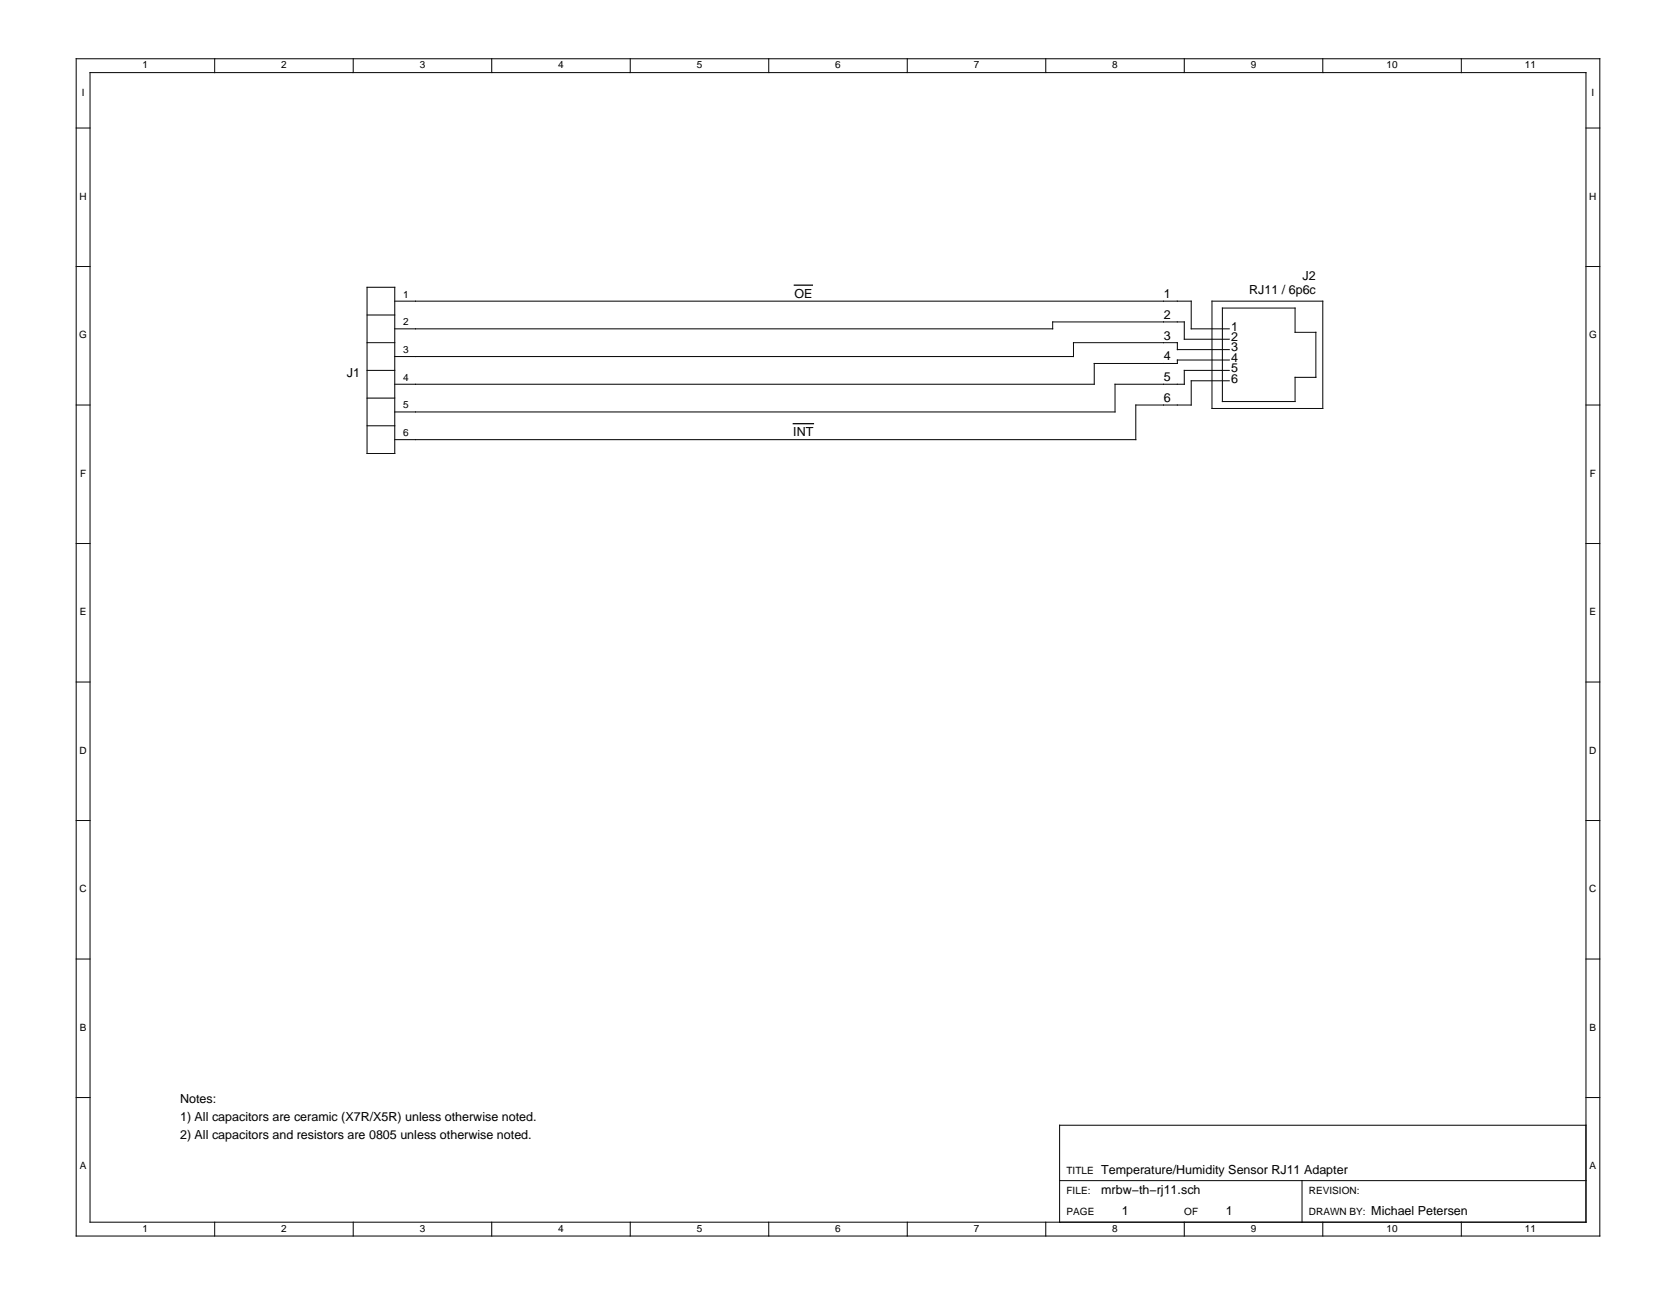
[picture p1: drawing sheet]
<svg xmlns="http://www.w3.org/2000/svg" width="279mm" height="216mm" viewBox="0 0 279 216" stroke-linecap="round" stroke-linejoin="round" font-family="sans-serif">
<defs><g id="words">
<g font-size="2.1">
<text x="217.2" y="46.7">J2</text>
<text x="132.4" y="49.6">OE</text>
<text x="194" y="49.7">1</text>
<text x="194" y="53.2">2</text>
<text x="208.2" y="49.1">RJ11 / 6p6c</text>
<text x="194" y="56.6">3</text>
<text x="205.2" y="55.1">1</text>
<text x="205.2" y="56.8">2</text>
<text x="205.2" y="58.6">3</text>
<text x="57.8" y="62.9">J1</text>
<text x="194" y="60.1">4</text>
<text x="194" y="63.5">5</text>
<text x="205.2" y="60.3">4</text>
<text x="205.2" y="62">5</text>
<text x="205.2" y="63.8">6</text>
<text x="194" y="67">6</text>
<text x="132.2" y="72.7">INT</text>
<text x="30" y="183.9">Notes:</text>
<text x="30" y="186.9">1) All capacitors are ceramic (X7R/X5R) unless otherwise noted.</text>
<text x="30" y="189.9">2) All capacitors and resistors are 0805 unless otherwise noted.</text>
<text x="183.6" y="195.7">Temperature/Humidity Sensor RJ11 Adapter</text>
<text x="183.6" y="199.1">mrbw−th−rj11.sch</text>
<text x="187" y="202.6">1</text>
<text x="204.4" y="202.6">1</text>
<text x="228.6" y="202.6">Michael Petersen</text>
</g>
<g font-size="1.7">
<text x="23.8" y="11.4">1</text>
<text x="46.9" y="11.4">2</text>
<text x="70" y="11.4">3</text>
<text x="93.1" y="11.4">4</text>
<text x="116.1" y="11.4">5</text>
<text x="139.2" y="11.4">6</text>
<text x="162.3" y="11.4">7</text>
<text x="185.4" y="11.4">8</text>
<text x="208.5" y="11.4">9</text>
<text x="231.1" y="11.4">10</text>
<text x="254.2" y="11.4">11</text>
<text x="13.6" y="16">I</text>
<text x="265.3" y="16">I</text>
<text x="13.3" y="33.3">H</text>
<text x="264.9" y="33.3">H</text>
<text x="67.2" y="49.6">1</text>
<text x="13.2" y="56.4">G</text>
<text x="67.2" y="54.2">2</text>
<text x="67.2" y="58.9">3</text>
<text x="264.9" y="56.4">G</text>
<text x="67.2" y="63.5">4</text>
<text x="67.2" y="68.1">5</text>
<text x="67.2" y="72.7">6</text>
<text x="13.3" y="79.5">F</text>
<text x="265" y="79.5">F</text>
<text x="13.3" y="102.6">E</text>
<text x="265" y="102.6">E</text>
<text x="13.3" y="125.7">D</text>
<text x="264.9" y="125.7">D</text>
<text x="13.3" y="148.8">C</text>
<text x="264.9" y="148.8">C</text>
<text x="13.3" y="171.9">B</text>
<text x="265" y="171.9">B</text>
<text x="13.3" y="195">A</text>
<text x="177.8" y="195.7">TITLE</text>
<text x="265" y="195">A</text>
<text x="177.8" y="199.1">FILE:</text>
<text x="177.8" y="202.6">PAGE</text>
<text x="197.4" y="202.6">OF</text>
<text x="218.2" y="199.1">REVISION:</text>
<text x="218.2" y="202.6">DRAWN BY:</text>
<text x="23.8" y="205.3">1</text>
<text x="46.9" y="205.3">2</text>
<text x="70" y="205.3">3</text>
<text x="93.1" y="205.3">4</text>
<text x="116.1" y="205.3">5</text>
<text x="139.2" y="205.3">6</text>
<text x="162.3" y="205.3">7</text>
<text x="185.4" y="205.3">8</text>
<text x="208.5" y="205.3">9</text>
<text x="231.1" y="205.3">10</text>
<text x="254.2" y="205.3">11</text>
</g>
</g></defs>
<g fill="none" stroke="#000" stroke-width=".17">
<path d="M12.7 9.8h254v196.3h-254zM15 12.1h249.4v191.7h-249.4zM35.8 9.8v2.3M58.9 9.8v2.3M82 9.8v2.3M105.1 9.8v2.3M128.2 9.8v2.3M151.2 9.8v2.3M174.3 9.8v2.3M197.4 9.8v2.3M220.5 9.8v2.3M243.6 9.8v2.3"/>
<path d="M12.7 21.3h2.3M264.4 21.3h2.3M12.7 44.4h2.3M61.2 57.1h4.6M61.2 47.9h4.6v27.7h-4.6zM61.2 52.5h4.6M65.8 54.8h109.7v-1.1h21.9v2.9h7.5M65.8 50.2h132.8v4.6h6.3M202 50.2h18.5v17.9h-18.5zM203.8 51.4h12.1v4h3.5v7.5h-3.5v4h-12.1zM204.9 58.3h-8.6v-1.2h-17.3v2.3h-113.2M264.4 44.4h2.3"/>
<path d="M12.7 67.5h2.3M61.2 61.8h4.6M61.2 66.4h4.6M61.2 71h4.6M204.9 61.8h-7.5v2.3h-11.5v4.6h-120.1M204.9 60h-8.6v.6h-13.9v3.5h-116.6M204.9 63.5h-6.3v4h-9.3v5.8h-123.5M264.4 67.5h2.3M12.7 90.6h2.3M264.4 90.6h2.3M12.7 113.7h2.3M264.4 113.7h2.3"/>
<path d="M12.7 136.8h2.3M264.4 136.8h2.3M12.7 159.9h2.3M264.4 159.9h2.3M12.7 183h2.3M176.6 196.8h87.8M217.1 196.8v7M264.4 187.6h-87.8v16.2M264.4 183h2.3M35.8 203.8v2.3M58.9 203.8v2.3M82 203.8v2.3"/>
<path d="M105.1 203.8v2.3M128.2 203.8v2.3M151.2 203.8v2.3M174.3 203.8v2.3M197.4 203.8v2.3M220.5 203.8v2.3M243.6 203.8v2.3"/>
</g>
<path d="M132.4 47.5h3M132.2 70.6h3.4" fill="none" stroke="#000" stroke-width=".21"/>
<use href="#words"/>
</svg>
